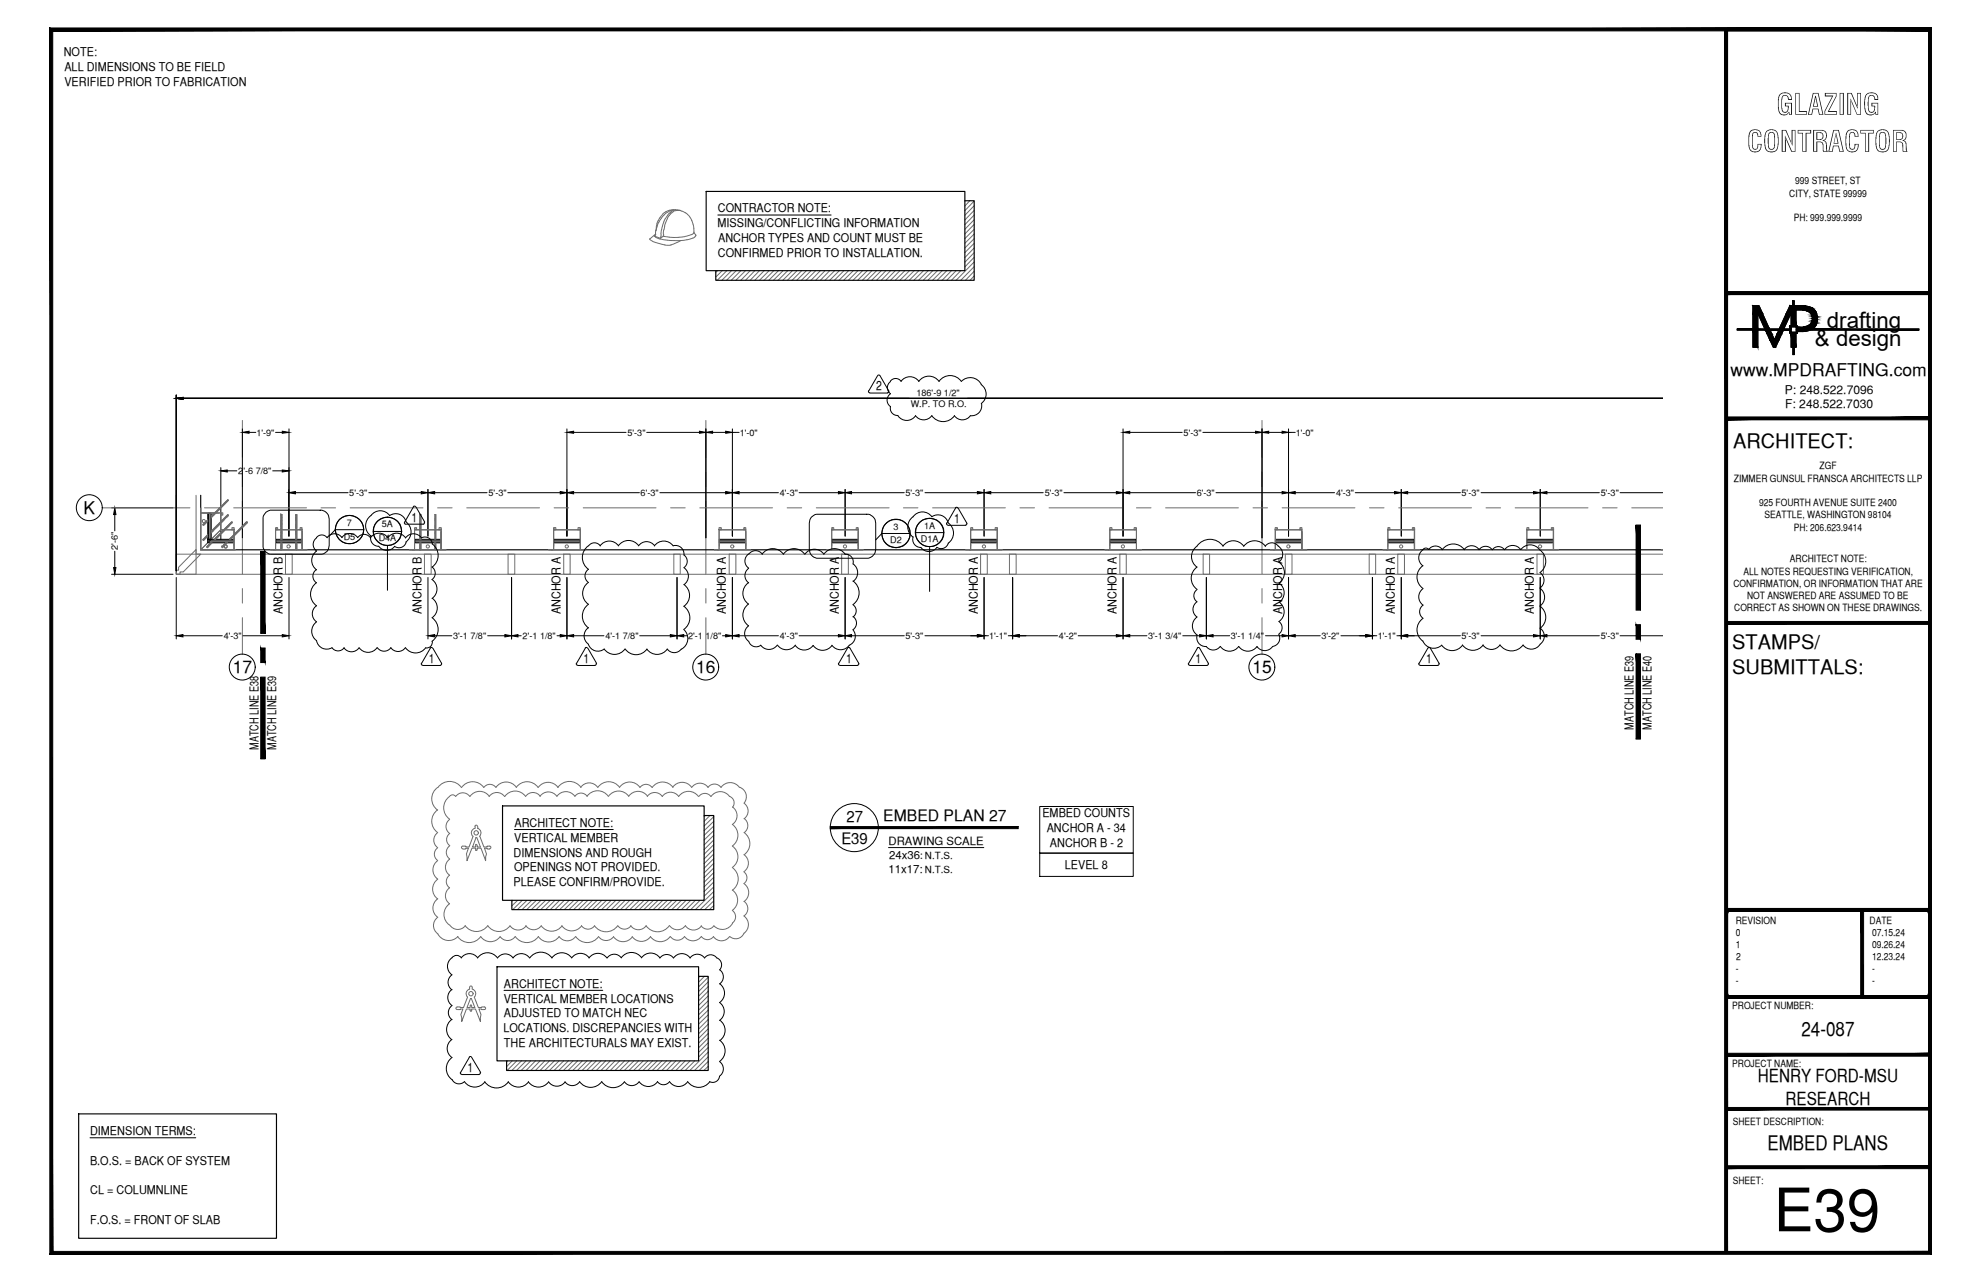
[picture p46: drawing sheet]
<svg xmlns="http://www.w3.org/2000/svg" width="432mm" height="279mm" viewBox="0 0 432 279" stroke-linecap="round" stroke-linejoin="round" font-family="sans-serif">
<defs><g id="words">
<text font-size="13.1" x="386.6" y="268.4">E39</text>
<g font-size="6.3">
<text x="387.2" y="25">GLAZING</text>
<text x="380.8" y="33.1">CONTRACTOR</text>
</g>
<g font-size="4.9">
<text x="398.2" y="71.5">drafting</text>
<text x="395.6" y="75.5">&amp; design</text>
</g>
<g font-size="4.4">
<text x="377.8" y="97.5">ARCHITECT:</text>
<text x="377.6" y="141.5">STAMPS/</text>
<text x="377.6" y="146.9">SUBMITTALS:</text>
<text x="392.7" y="225.8">24-087</text>
<text x="385.3" y="250.7">EMBED PLANS</text>
</g>
<g font-size="3.9">
<text x="383.2" y="235.9">HENRY FORD-MSU</text>
<text x="389.2" y="240.7">RESEARCH</text>
</g>
<g font-size="3.8">
<text x="377.2" y="82">www.MPDRAFTING.com</text>
<text x="18.2" y="112.1">K</text>
<text x="50.7" y="146.7">17</text>
<text x="151.8" y="146.7">16</text>
<text x="273" y="146.7">15</text>
</g>
<g font-size="3.4">
<text x="184.5" y="179.1">27</text>
<text x="192.5" y="178.9">EMBED PLAN 27</text>
<text x="183.4" y="183.9">E39</text>
</g>
<g font-size="2.8">
<text x="190.9" y="85">2</text>
<text x="89.7" y="113.7">1</text>
<text x="208" y="113.9">1</text>
<text x="93.5" y="144.4">1</text>
<text x="127.2" y="144.4">1</text>
<text x="184.4" y="144.4">1</text>
<text x="260.6" y="144.4">1</text>
<text x="310.9" y="144.4">1</text>
<text x="101.9" y="233.6">1</text>
</g>
<g font-size="2.6">
<text x="13.9" y="12.3">NOTE:</text>
<text x="14" y="15.5">ALL DIMENSIONS TO BE FIELD</text>
<text x="14" y="18.7">VERIFIED PRIOR TO FABRICATION</text>
<text x="156.5" y="46.3">CONTRACTOR NOTE:</text>
<text x="156.4" y="49.5">MISSING/CONFLICTING INFORMATION</text>
<text x="156.5" y="52.8">ANCHOR TYPES AND COUNT MUST BE</text>
<text x="156.5" y="56">CONFIRMED PRIOR TO INSTALLATION.</text>
<text x="389.1" y="85.8">P: 248.522.7096</text>
<text x="389.1" y="89">F: 248.522.7030</text>
<text x="61.6" y="133.9" transform="rotate(-90 61.6 133.9)">ANCHOR B</text>
<text x="91.9" y="133.9" transform="rotate(-90 91.9 133.9)">ANCHOR B</text>
<text x="122.2" y="133.9" transform="rotate(-90 122.2 133.9)">ANCHOR A</text>
<text x="158.2" y="133.9" transform="rotate(-90 158.2 133.9)">ANCHOR A</text>
<text x="182.8" y="133.9" transform="rotate(-90 182.8 133.9)">ANCHOR A</text>
<text x="213.1" y="133.9" transform="rotate(-90 213.1 133.9)">ANCHOR A</text>
<text x="243.4" y="133.9" transform="rotate(-90 243.4 133.9)">ANCHOR A</text>
<text x="279.5" y="133.9" transform="rotate(-90 279.5 133.9)">ANCHOR A</text>
<text x="304" y="133.9" transform="rotate(-90 304 133.9)">ANCHOR A</text>
<text x="334.3" y="133.9" transform="rotate(-90 334.3 133.9)">ANCHOR A</text>
<text x="364.6" y="133.9" transform="rotate(-90 364.6 133.9)">ANCHOR A</text>
<text x="356" y="159" transform="rotate(-90 356 159)">MATCH LINE E39</text>
<text x="360" y="159" transform="rotate(-90 360 159)">MATCH LINE E40</text>
<text x="56.3" y="163.4" transform="rotate(-90 56.3 163.4)">MATCH LINE E38</text>
<text x="60.2" y="163.4" transform="rotate(-90 60.2 163.4)">MATCH LINE E39</text>
<text x="227.2" y="178.1">EMBED COUNTS</text>
<text x="112.1" y="183.5">VERTICAL MEMBER</text>
<text x="112.1" y="180.2">ARCHITECT NOTE:</text>
<text x="228.2" y="181.4">ANCHOR A - 34</text>
<text x="228.9" y="184.6">ANCHOR B - 2</text>
<text x="112" y="186.7">DIMENSIONS AND ROUGH</text>
<text x="112.1" y="189.9">OPENINGS NOT PROVIDED.</text>
<text x="232.1" y="189.4">LEVEL 8</text>
<text x="112" y="193.2">PLEASE CONFIRM/PROVIDE.</text>
<text x="109.9" y="215.3">ARCHITECT NOTE:</text>
<text x="109.8" y="218.5">VERTICAL MEMBER LOCATIONS</text>
<text x="109.9" y="221.7">ADJUSTED TO MATCH NEC</text>
<text x="109.7" y="225">LOCATIONS. DISCREPANCIES WITH</text>
<text x="109.9" y="228.2">THE ARCHITECTURALS MAY EXIST.</text>
<text x="19.6" y="247.3">DIMENSION TERMS:</text>
<text x="19.6" y="253.8">B.O.S. = BACK OF SYSTEM</text>
<text x="19.7" y="260.2">CL = COLUMNLINE</text>
<text x="19.6" y="266.7">F.O.S. = FRONT OF SLAB</text>
</g>
<g font-size="2.5">
<text x="193.7" y="184.1">DRAWING SCALE</text>
<text x="193.7" y="190.2">11x17:</text>
<text x="193.8" y="187.1">24x36:</text>
</g>
<g font-size="2.2">
<text x="391.3" y="40.2">999 STREET, ST</text>
<text x="390" y="42.9">CITY, STATE 99999</text>
<text x="391" y="48.2">PH: 999.999.9999</text>
<text x="378" y="105">ZIMMER GUNSUL FRANSCA ARCHITECTS LLP</text>
<text x="396.6" y="102.3">ZGF</text>
<text x="383.4" y="110.3">925 FOURTH AVENUE SUITE 2400</text>
<text x="384.6" y="113">SEATTLE, WASHINGTON 98104</text>
<text x="391" y="115.6">PH: 206.623.9414</text>
<text x="380" y="125.2">ALL NOTES REQUESTING VERIFICATION,</text>
<text x="390.1" y="122.6">ARCHITECT NOTE:</text>
<text x="377.8" y="127.9">CONFIRMATION, OR INFORMATION THAT ARE</text>
<text x="380.8" y="130.6">NOT ANSWERED ARE ASSUMED TO BE</text>
<text x="378" y="133.2">CORRECT AS SHOWN ON THESE DRAWINGS.</text>
<text x="378.3" y="201.3">REVISION</text>
<text x="378.4" y="204">0</text>
<text x="407.5" y="201.3">DATE</text>
<text x="408" y="204">07.15.24</text>
<text x="378.3" y="206.6">1</text>
<text x="378.5" y="209.2">2</text>
<text x="408" y="206.6">09.26.24</text>
<text x="408" y="209.2">12.23.24</text>
<text x="378.4" y="211.9">-</text>
<text x="378.4" y="214.5">-</text>
<text x="408" y="211.9">-</text>
<text x="408" y="214.5">-</text>
<text x="377.6" y="219.9">PROJECT NUMBER:</text>
<text x="377.6" y="232.5">PROJECT NAME:</text>
<text x="377.7" y="245.2">SHEET DESCRIPTION:</text>
<text x="377.7" y="257.9">SHEET:</text>
</g>
<g font-size="2.1">
<text x="201.6" y="187.3">N.T.S.</text>
<text x="201.6" y="190.2">N.T.S.</text>
</g>
<g font-size="2">
<text x="198.5" y="88.7">W.P. TO R.O.</text>
<text x="199.8" y="86.3">186'-9 1/2&quot;</text>
<text x="55.9" y="94.9">1'-9&quot;</text>
<text x="136.8" y="94.9">5'-3&quot;</text>
<text x="161.2" y="94.9">1'-0&quot;</text>
<text x="258" y="94.9">5'-3&quot;</text>
<text x="282.4" y="94.9">1'-0&quot;</text>
<text x="51.9" y="103.3">2'-6 7/8&quot;</text>
<text x="76.1" y="108.1">5'-3&quot;</text>
<text x="106.5" y="108.1">5'-3&quot;</text>
<text x="139.6" y="108.1">6'-3&quot;</text>
<text x="170" y="108.1">4'-3&quot;</text>
<text x="197.4" y="108.1">5'-3&quot;</text>
<text x="227.7" y="108.1">5'-3&quot;</text>
<text x="260.9" y="108.1">6'-3&quot;</text>
<text x="291.2" y="108.1">4'-3&quot;</text>
<text x="318.6" y="108.1">5'-3&quot;</text>
<text x="348.9" y="108.1">5'-3&quot;</text>
<text x="25.7" y="119.9" transform="rotate(-90 25.7 119.9)">2'-6&quot;</text>
<text x="74.9" y="117.6">D5</text>
<text x="75.6" y="114.6">7</text>
<text x="82.5" y="118">D4A</text>
<text x="83.2" y="114.9">5A</text>
<text x="194.1" y="118.4">D2</text>
<text x="194.8" y="115.4">3</text>
<text x="200.7" y="118.2">D1A</text>
<text x="201.4" y="115.2">1A</text>
<text x="48.8" y="139.3">4'-3&quot;</text>
<text x="98.7" y="139.3">3'-1 7/8&quot;</text>
<text x="113.9" y="139.3">2'-1 1/8&quot;</text>
<text x="132" y="139.3">4'-1 7/8&quot;</text>
<text x="150" y="139.3">2'-1 1/8&quot;</text>
<text x="170" y="139.3">4'-3&quot;</text>
<text x="197.4" y="139.3">5'-3&quot;</text>
<text x="215.6" y="139.3">1'-1&quot;</text>
<text x="230.8" y="139.3">4'-2&quot;</text>
<text x="250.3" y="139.3">3'-1 3/4&quot;</text>
<text x="268.3" y="139.3">3'-1 1/4&quot;</text>
<text x="288" y="139.3">3'-2&quot;</text>
<text x="300.3" y="139.3">1'-1&quot;</text>
<text x="318.6" y="139.3">5'-3&quot;</text>
<text x="348.9" y="139.3">5'-3&quot;</text>
</g>
</g></defs>
<!-- layer: GRID LINES -->
<g fill="none" stroke="#6c6c6c" stroke-width=".22">
<path d="M52.8 91.6v8.1M153.9 91.6v8.1M275.1 91.6v8.1M22.4 110.7h19M44.6 110.7h3.2M50.9 110.7h15.9M52.8 102.9v3.1M52.8 109.2v15.9M70 110.7h3.2M76.3 110.7h15.9M95.4 110.7h3.2M101.7 110.7h15.9"/>
<path d="M120.8 110.7h3.2M127.1 110.7h15.9M146.2 110.7h3.2M152.5 110.7h15.9M153.9 102.9v3.1M153.9 109.2v15.9M171.6 110.7h3.2M177.9 110.7h15.9M196.9 110.7h3.2M203.3 110.7h15.8M222.3 110.7h3.2M228.7 110.7h15.8"/>
<path d="M247.7 110.7h3.2M254.1 110.7h15.8M273.1 110.7h3.2M275.1 102.9v3.1M275.1 109.2v15.9M279.5 110.7h15.8M298.5 110.7h3.2M304.9 110.7h15.8M323.9 110.7h3.2M330.3 110.7h15.8M349.3 110.7h3.2M355.7 110.7h6.8"/>
<path d="M52.8 128.3v3.1M52.8 134.6v8M153.9 128.3v3.1M153.9 134.6v8M275.1 128.3v3.1M275.1 134.6v8"/>
</g>
<!-- layer: HEAVY_2 -->
<path d="M153.9 41.7h56.4v17.3h-56.4zM210.3 43.8h2v17.3h-56.3v-2.1M43.8 107.9v11.9h318.7M109.5 175.6h44v20.6h-44zM153.5 177.7h2.1v20.5h-44v-2M108.3 210.7h44v20.5h-44zM152.3 212.8h2.1v20.5h-44v-2.1M17.1 242.8h43.2v27.1h-43.2z" fill="none" stroke="#000" stroke-width=".25"/>
<!-- layer: SURROUNDING CONDITIONS -->
<g fill="none" stroke="#6c6c6c" stroke-width=".22">
<path d="M38.4 107.9v17.3h4.3v-17.3M42.7 119.8v1h1.1l-3.9 3.9h-.7v.5h-.8v-.9h.5v-.7zM43.8 111.8h4.3v3.7h2.9v4.3M44.2 114.4l1.1-1.1v.3l-.9 .9zM44.3 114.2v.2M44.3 117.5v.2M44.3 114.2v.3M44.4 117.4v.3M44.4 114v.4M44.4 117.3v.4M44.5 111.8h.6M44.5 114v.4"/>
<path d="M44.6 117.2v.3M44.6 113.9v.3M44.7 113.8v.4M44.8 117v.3M44.8 113.7v.3M44.9 113.7v.3M45 116.8v.4M45 113.5v.4M45.1 113.5v.3M45.1 116.6v.4M45.1 119.1v.2M45.2 113.3v.4"/>
<path d="M45.2 116.6v.4M45.2 119v.4M45.3 116.5l-1.1 1.1 .2 .2 .9-.9M45.3 118.9v.4M45.4 118.9v.3M45.5 118.7v.4M45.5 118.7v.3M45.7 118.6v.3M45.7 118.5v.3M45.8 118.4v.3M46 115.8l3.7-3.7 .1 .2-3.8 3.8zM46 118.3v.2"/>
<path d="M46.1 112.5v.3M46.1 115.7v.4M46.1 118.3v.2M46.2 112.4v.3M46.2 118.4l-1 1-.2-.2 .9-.9v.3M46.2 115.6v.4M46.3 112.3v.3M46.3 115.5v.4M46.4 112.2v.3M46.4 115.4v.4M46.5 112v.4M46.5 115.4v.3"/>
<path d="M46.5 115.3v.3M46.6 111.9v.4M46.6 115.2v.3M46.7 111.8v.4M46.7 115.1v.3M46.7 117.5h.1M46.8 111.7v.4M46.8 115v.3M46.8 117.4v.1M46.9 111.6v.4M46.9 114.9v.3M46.9 117.3v.2"/>
<path d="M47 111.6v.3M47 114.8v.3M47.1 111.5v.3M47.1 114.7v.4M47.1 117.1v.3M47.2 111.4v.3M47.2 114.6v.4M47.2 117v.3M47.2 111.3v.3M47.3 114.5v.4M47.3 116.9v.4M47.4 111.2v.3"/>
<path d="M47.4 114.4v.4M47.4 116.8v.4M47.4 111.1v.3M47.5 114.3v.4M47.5 116.7v.4M47.6 111v.3M47.6 114.3v.3M47.6 116.6v.4M47.6 110.9v.4M47.7 111.8h-3.9v8M47.7 110.8v.4M47.7 114.1v.4"/>
<path d="M47.7 116.5v.4M47.8 110.7v.4M47.8 114v.3M47.8 116.4v.3M47.9 110.6v.4M47.9 113.9v.3M47.9 116.3v.3M47.9 110.6v.3M48 113.8v.3M48 116.2v.3M48.1 110.4v.4M48.1 113.7v.3"/>
<path d="M48.1 116.1v.4M48.1 115.4v-3.6v.5h.5v-.5h-4.8v-1.1v9.1M48.1 115.4h3h-.6v-.4h.6v4.8h.2h-7.5M48.1 115.4l-4.3 4.4M48.1 110.4v.3M48.2 113.6v.3M48.2 116v.3M48.3 110.3v.3M48.3 113.5v.4M48.3 116v.3M48.3 112h.1M48.3 119.2h.1"/>
<path d="M48.3 110.2v.4M48.4 113.4v.4M48.4 115.8v.4M48.5 110.1v.3M48.5 113.3v.4M48.5 115.8v.3M48.5 119.1v.2M48.5 110v.4M48.5 119v.3M48.6 113.2v.4M48.6 115.6v.4M48.6 109.9v.3"/>
<path d="M48.6 113.2v.3M48.6 118.9v.3M48.7 109.9v.3M48.7 118.8v.3M48.8 109.7v.3M48.8 113.1v.3M48.8 115.4v.4M48.8 118.7v.4M48.8 113v.3M48.8 118.6v.4M48.9 112.9v.3M48.9 115.3v.3"/>
<path d="M49 109.5v.4M49 112.8v.4M49 115.3v.3M49 118.5v.4M49 118.4v.4M49.1 112.7v.3M49.1 115.1v.3M49.1 109.3v.4M49.1 112.6v.4M49.1 118.3v.4M49.2 109.3v.4M49.3 112.5v.3"/>
<path d="M49.3 114.9v.4M49.3 109.2v.3M49.3 114.9v.3M49.3 118.3v.2M49.4 109.2v.3M49.4 118.3v.1M49.5 112.3v.4M49.5 114.7v.4M49.5 118.3h.1M49.5 118.3l-1 1.1-.2-.2 .9-.9v.3M49.5 109v.3M49.5 112.3v.3"/>
<path d="M49.6 109v.3M49.7 112.1v.4M49.7 114.6v.3M49.7 109v.2M49.7 112.2v.3M49.7 114.5v.4M49.8 109v.1M49.8 109l-.1-.1-3.7 3.6M49.8 109l-3.8 3.8M49.8 114.4v.3M49.9 114.3v.4M50 114.2v.4"/>
<path d="M50 114.2v.3M50 117.4v.1M50.1 117.3v.2M50.2 114v.4M50.2 114v.3M50.2 117.2v.3M50.4 113.9v.3M50.4 113.8v.3M50.4 117.1v.3M50.5 117v.3M50.5 113.9v.1M50.6 113.9h.1"/>
<path d="M50.6 116.9v.3M50.6 113.9l-3.6 3.6v-.3M50.6 113.9l-.1-.2-3.8 3.8M50.7 116.8v.4M50.8 115.2h.1M50.8 116.7v.3M50.9 116.6v.4M51 115.8v4h-7.2M51 116.5v.3M51 118.4v.6M51.1 116.5v.3M51.1 116.3v.4"/>
<path d="M51.2 116.3v.3M51.3 116.1v.4M51.4 116.1v.4M51.5 116v.3M51.6 116v.3M51.7 115.8v.3M51.8 115.8v.3M51.9 115.6v.4M51.9 115.6v.3M52.1 115.4v.4M52.1 115.4v.3M52.2 115.3v.3"/>
<path d="M52.3 115.2v.4M52.4 115.1v.3M52.5 115v.4M52.6 114.9v.4M52.6 114.9v.3M52.8 114.7v.4M52.8 114.7v.3M53 114.6v.3M53 114.5v.3M53.1 114.4v.3M53.2 114.3v.3M53.3 114.2v.4"/>
<path d="M53.3 114.1v.4M53.5 114v.4M53.5 113.9v.4M53.7 113.8v.4M53.7 113.8v.3M53.8 113.9v.1M53.9 113.9h.1M53.9 113.9l-3.6 3.6v-.3M53.9 113.9l-.2-.2-3.7 3.8M59.6 119.8h.5v-4.8h.4v.4h-.4h5.7h-.4v-.4h.4v4.8h1.1h-7.9h1.1M60.1 118.4v.6M60.3 115.2h.1"/>
<path d="M61.2 112.1h.1M61.2 118.3v1.5l.3-.2M61.2 112.1h.3M61.2 112.1v5.4M61.3 112.1l-.1 .1M61.3 118.3l-.1 .1M61.4 119.8h.1M61.4 118.3l-.2 .3M61.5 118.3v1.5h-.3l.3-.2M61.5 112.1l-.3 .3M61.5 112.4l-.3 .2M61.5 112.6l-.3 .3"/>
<path d="M61.5 112.9l-.3 .3M61.5 113.2l-.3 .2M61.5 113.4l-.3 .3M61.5 113.7l-.3 .2M61.5 113.9l-.3 .3M61.5 114.2l-.3 .2M61.5 114.4l-.3 .3M61.5 114.7l-.3 .2M61.5 115l-.3 .2M61.5 115.3l-.3 .1M61.5 115.5l-.3 .2M61.5 115.8l-.3 .2"/>
<path d="M61.5 116l-.3 .2M61.5 116.3l-.3 .2M61.5 116.5l-.3 .2M61.5 116.8l-.3 .2M61.5 117l-.3 .2M61.5 117.3l-.3 .2M61.5 112.1l-.1 5.4M61.5 118.6l-.3 .2M61.5 118.8l-.3 .3M61.5 119.1l-.3 .2M61.5 119.3l-.3 .3M61.5 112.3l-.3 .2"/>
<path d="M61.5 112.5l-.3 .2M61.5 112.8l-.3 .2M61.5 113l-.3 .3M61.5 113.3l-.3 .2M61.5 113.5l-.3 .3M61.5 113.8l-.3 .2M61.5 114l-.3 .3M61.5 114.3l-.3 .3M61.5 114.6l-.3 .2M61.5 114.8l-.3 .3M61.5 115.1l-.3 .2M61.5 115.3l-.3 .3"/>
<path d="M61.5 115.6l-.3 .2M61.5 115.8l-.3 .3M61.5 116.1l-.3 .2M61.5 116.3l-.3 .3M61.5 116.6l-.3 .2M61.5 116.8l-.3 .3M61.5 117.1l-.3 .2M61.5 117.3l-.2 .2M61.5 118.4l-.3 .2M61.5 118.6l-.3 .3M61.5 118.9l-.3 .2M61.5 119.1l-.3 .3"/>
<path d="M61.5 119.4l-.3 .2M64.5 118.3v1.5h.2v-1.5l-.2 .3M64.5 112.1v.1M64.6 112.1l-.1 .2M64.6 118.3l-.1 .1M64.7 117.3l-.2 .2v-5.4h.2v5.4M64.7 115.8l-.2 .2M64.7 112.5l-.2 .3M64.7 113.3l-.2 .2M64.7 115.1l-.2 .2M64.7 112.2l-.2 .3M64.7 112.5l-.2 .2"/>
<path d="M64.7 112.7l-.2 .3M64.7 113l-.2 .2M64.7 113.2l-.2 .3M64.7 113.5l-.2 .2M64.7 113.7l-.2 .3M64.7 114l-.2 .3M64.7 114.2l-.2 .3M64.7 114.5l-.2 .2M64.7 114.7l-.2 .3M64.7 115l-.2 .3M64.7 115.3l-.2 .2M64.7 115.5l-.2 .3"/>
<path d="M64.7 116l-.2 .3M64.7 116.3l-.2 .2M64.7 116.5l-.2 .3M64.7 116.8l-.2 .2M64.7 117l-.2 .3M64.7 118.6l-.2 .2M64.7 118.8l-.2 .3M64.7 119.1l-.2 .2M64.7 119.3l-.2 .3M64.7 119.6l-.2 .2M64.7 112.8l-.2 .2M64.7 113l-.2 .3"/>
<path d="M64.7 113.5l-.2 .3M64.7 113.8l-.2 .2M64.7 114.3l-.2 .3M64.7 114.6l-.2 .2M64.7 114.8l-.2 .3M64.7 115.4l-.2 .2M64.7 115.6l-.2 .2M64.7 115.9l-.2 .2M64.7 116.1l-.2 .2M64.7 116.4l-.2 .2M64.7 116.6l-.2 .2M64.7 116.9l-.2 .2"/>
<path d="M64.7 117.2l-.2 .1M64.7 117.4l-.1 .1M64.7 118.4l-.2 .3M64.7 118.7l-.2 .2M64.7 118.9l-.2 .3M64.7 119.2l-.2 .2M64.7 119.4l-.2 .3M64.7 119.7l-.1 .1M65.7 115.2h.1M65.8 115.8v4h-5.7v-4.3h5.7v4.3M65.8 118.4v.6M89.9 119.8h.5v-4.8h.4v.4h-.4h5.8h-.5v-.4h.5v4.8h1h-7.9h1.1"/>
<path d="M90.4 118.4v.6M90.6 115.2h.1M91.5 112.1h.1M91.5 118.6l.3-.3v1.5h-.3M91.5 112.1v5.4M91.5 118.3v1.5M91.5 112.1h.3M91.6 112.1l-.1 .1M91.6 118.3l-.1 .1M91.7 119.8h.1M91.8 117.5h.1M91.8 112.1l-.3 .3"/>
<path d="M91.8 112.4l-.3 .2M91.8 112.6l-.3 .3M91.8 112.9l-.3 .3M91.8 113.2l-.3 .2M91.8 113.4l-.3 .3M91.8 113.7l-.3 .2M91.8 113.9l-.3 .3M91.8 114.2l-.3 .2M91.8 114.4l-.3 .3M91.8 114.7l-.3 .2M91.8 115l-.3 .2M91.8 115.3l-.3 .1"/>
<path d="M91.8 115.5l-.3 .2M91.8 115.8l-.3 .2M91.8 116l-.3 .2M91.8 116.3l-.3 .2M91.8 116.5l-.3 .2M91.8 116.8l-.3 .2M91.8 117l-.3 .2M91.8 117.3l-.3 .2M91.8 118.6l-.3 .2M91.8 118.8l-.3 .3M91.8 119.1l-.3 .3M91.8 119.3l-.3 .3"/>
<path d="M91.8 119.6l-.3 .2M91.8 112.3l-.3 .2M91.8 112.5l-.3 .2M91.8 112.8l-.3 .2M91.8 113l-.3 .3M91.8 113.3l-.3 .2M91.8 113.5l-.3 .3M91.8 113.8l-.3 .2M91.8 114l-.3 .3M91.8 114.3l-.3 .3M91.8 114.6l-.3 .2M91.8 114.8l-.3 .3"/>
<path d="M91.8 115.1l-.3 .2M91.8 115.3l-.3 .3M91.8 115.6l-.3 .2M91.8 115.8l-.3 .3M91.8 116.1l-.3 .2M91.8 116.3l-.3 .3M91.8 116.6l-.3 .2M91.8 116.8l-.3 .3M91.8 117.1l-.3 .2M91.8 117.3l-.2 .2M91.8 118.4l-.3 .2M91.8 118.6l-.3 .3"/>
<path d="M91.8 118.9l-.3 .2M91.8 119.4l-.3 .2M91.8 119.6l-.2 .2M91.8 112.1v5.4M94.8 118.3h.1M94.8 118.3v1.5h.2v-1.5l-.2 .3M94.9 118.3l-.1 .1M94.9 112.1l-.1 .2M95 115.9l-.2 .2M95 115.4l-.2 .2M95 115.6l-.2 .2M95 116.1l-.2 .2"/>
<path d="M95 116.4l-.2 .2M95 117.3l-.2 .2v-5.4h.2v5.4M95 112.2l-.2 .3M95 112.5l-.2 .2M95 112.7l-.2 .3M95 113l-.2 .3M95 113.2l-.2 .3M95 113.5l-.2 .2M95 113.7l-.2 .3M95 114l-.2 .3M95 114.2l-.2 .4M95 114.5l-.2 .2"/>
<path d="M95 114.7l-.2 .3M95 115l-.2 .3M95 115.3l-.2 .2M95 115.5l-.2 .3M95 115.8l-.2 .2M95 116l-.2 .3M95 116.3l-.2 .2M95 116.5l-.2 .3M95 116.8l-.2 .2M95 117l-.2 .3M95 118.6l-.2 .2M95 118.8l-.2 .3"/>
<path d="M95 119.1l-.2 .2M95 119.3l-.2 .3M95 119.6l-.2 .2M95 112.3l-.2 .2M95 112.5l-.2 .3M95 113.3l-.2 .2M95 113.5l-.2 .3M95 113.8l-.2 .2M95 114.6l-.2 .2M95 114.8l-.2 .3M95 115.1l-.2 .2M95 116.6l-.2 .2"/>
<path d="M95 116.9l-.2 .2M95 117.2l-.2 .1M95 117.4l-.1 .1M95 118.4l-.2 .3M95 118.7l-.2 .2M95 118.9l-.2 .3M95 119.2l-.2 .2M95 119.4l-.2 .3M95 119.7l-.1 .1M95.9 115.2h.1M96.1 115.8v4h-5.7v-4.3h5.7v4.3M96.1 118.4v.6"/>
<path d="M120.2 119.8h.4v-4.8h.6v.4h-.6h5.9h-.5v-.4h.5v4.8h1.1h-8h1M120.7 118.4v.6M120.9 115.2h.1M126.2 115.2h.1M126.5 115.8v4h-5.8v-4.3h5.8v4.3M126.5 118.4v.6M156.3 119.8h.4v-4.8h.5v.4h-.5h5.9h-.5v-.4h.5v4.8h1h-7.9h1M156.8 118.4v.6M157 115.2h.1M162.3 115.2h.1M162.6 115.8v4h-5.8v-4.3h5.8v4.3M162.6 118.4v.6"/>
<path d="M180.8 119.8h.5v-4.8h.4v.4h-.4h5.8h-.5v-.4h.5v4.8h1.1h-8h1.1M181.3 118.4v.6M181.5 115.2h.1M186.9 115.2h.1M187.1 115.8v4h-5.8v-4.3h5.8v4.3M187.1 118.4v.6M211.1 119.8h.5v-4.8h.4v.4h-.4h5.8h-.5v-.4h.5v4.8h1h-7.9h1.1M211.6 118.4v.6M211.8 115.2h.1M217.2 115.2h.1M217.4 115.8v4h-5.8v-4.3h5.8v4.3M217.4 118.4v.6"/>
<path d="M241.4 119.8h.5v-4.8h.5v.4h-.5h5.8h-.5v-.4h.5v4.8h1.1h-7.9h1M241.9 118.4v.6M242.1 115.2h.1M247.5 115.2h.1M247.7 115.8v4h-5.8v-4.3h5.8v4.3M247.7 118.4v.6M277.5 119.8h.4v-4.8h.5v.4h-.5h5.9h-.5v-.4h.5v4.8h1.1h-8h1M278 118.4v.6M278.2 115.2h.1M283.5 115.2h.1M283.8 115.8v4h-5.8v-4.3h5.8v4.3M283.8 118.4v.6"/>
<path d="M302.1 119.8h.4v-4.8h.5v.4h-.5h5.9h-.6v-.4h.6v4.8h1h-8h1.1M302.5 118.4v.6M302.7 115.2h.1M308.1 115.2h.1M308.3 115.8v4h-5.8v-4.3h5.8v4.3M308.3 118.4v.6M332.4 119.8h.4v-4.8h.4v.4h-.4h5.8h-.5v-.4h.5v4.8h1.1h-8h1.1M332.8 118.4v.6M333.1 115.2h.1M338.4 115.2h.1M338.6 115.8v4h-5.8v-4.3h5.8v4.3M338.6 118.4v.6"/>
<path d="M362.5 119.8h-.4h.4M62.2 120.8h1.5v4.4h-1.5zM92.5 120.8h1.5v4.4h-1.5zM110.7 120.8h1.5v4.4h-1.5zM122.9 120.8h1.4v4.4h-1.4zM146.9 120.8h1.4v4.4h-1.4zM158.9 120.8h1.5v4.4h-1.5zM183.5 120.8h1.4v4.4h-1.4zM213.7 120.8h1.5v4.4h-1.5zM220 120.8h1.5v4.4h-1.5zM244.1 120.8h1.4v4.4h-1.4zM262.3 120.8h1.4v4.4h-1.4z"/>
<path d="M280.2 120.8h1.4v4.4h-1.4zM298.4 120.8h1.4v4.4h-1.4zM304.7 120.8h1.4v4.4h-1.4zM335 120.8h1.4v4.4h-1.4zM362.5 120.8h-324.1v4.4h324.1M95.4 176.5a3 3 0 0 0 0 4.9 2.03 2.03 0 0 0 0 3.3M95.4 171.6a3 3 0 0 0 0 5M98 178.6a1.87 1.87 0 0 0 0 3.1M99.3 173.6l-.7-.4a3 3 0 0 0-.6 5.3M99.3 173.6a1.87 1.87 0 0 1 3.1 0M102.4 173.6a2.57 2.57 0 0 1 4.3 0M106.6 173.6a2.06 2.06 0 0 1 3.4 0"/>
<path d="M108.1 171.6a1.62 1.62 0 0 0-2.7 0 2.95 2.95 0 0 0-4.8 0 3.2 3.2 0 0 0-5.2 0M108.1 171.6a2.68 2.68 0 0 1 4.4 0 2.89 2.89 0 0 1 4.8 0M110 173.6a2.76 2.76 0 0 1 4.6 0M114.6 173.5a1.94 1.94 0 0 1 3.2 0M117.3 171.6a2.64 2.64 0 0 1 4.3 0M121.6 171.6a3.1 3.1 0 0 1 5 0M125.3 173.5a2.38 2.38 0 0 0-3.9 0 2.27 2.27 0 0 0-3.7 .1M125.3 173.5a1.62 1.62 0 0 1 2.7 0M128 173.5a2.83 2.83 0 0 1 4.6 0M139.5 171.6a2.7 2.7 0 0 0-4.5 0 2.9 2.9 0 0 0-4.7 0 2.28 2.28 0 0 0-3.7 0M139.5 171.6a1.62 1.62 0 0 1 2.6 0M141.1 173.6a2 2 0 0 1 3.3 0"/>
<path d="M141.2 173.5a2.51 2.51 0 0 0-4.2 0 2.7 2.7 0 0 0-4.4 .1M142.2 171.6a2.76 2.76 0 0 1 4.5 0M146.6 171.6a2.51 2.51 0 0 1 4.1 0M150.8 171.6a2.19 2.19 0 0 1 3.6 0M152.2 173.6a2.64 2.64 0 0 0-4.3 0 2.18 2.18 0 0 0-3.5 0M152.3 173.6a1.62 1.62 0 0 1 2.7 0M155 173.6a2.46 2.46 0 0 1 4 0 1.49 1.49 0 0 1 .7 2.3M159.6 179.7a2.89 2.89 0 0 1 0 4.7M159.7 175.9a2.32 2.32 0 0 1 0 3.8M161.2 171.6a2.44 2.44 0 0 0-4 0 1.76 1.76 0 0 0-2.9 0M161.2 171.6a2.19 2.19 0 0 1 1 3.4M162.2 175.1a2.06 2.06 0 0 1 0 3.3"/>
<path d="M162.2 178.4a1.87 1.87 0 0 1 0 3.1M95.4 184.8a1.68 1.68 0 0 0 0 2.7M95.4 187.6a2.44 2.44 0 0 0 0 4 2.68 2.68 0 0 0 0 4.3M95.4 195.9a2.44 2.44 0 0 0 0 4M95.4 199.9a2.19 2.19 0 0 0 0 3.6M98 187.3a2.13 2.13 0 0 0 0 3.5 1.67 1.67 0 0 0 0 2.7 2.12 2.12 0 0 0 0 3.5 2.82 2.82 0 0 0 0 4.6M98 184.3a1.75 1.75 0 0 0 0 2.9M98 181.6a1.62 1.62 0 0 0 0 2.7M159.6 189.1a2.98 2.98 0 0 1 0 4.9 2.72 2.72 0 0 1 0 4.4 1.68 1.68 0 0 1 0 2.8M159.6 184.4a2.83 2.83 0 0 1 0 4.6M162.2 190a1.59 1.59 0 0 1 0 2.6 2.38 2.38 0 0 1 0 3.9M162.2 196.4a1.92 1.92 0 0 1-.1 3.2 2.32 2.32 0 0 1 0 3.8"/>
<path d="M162.2 181.4a2.93 2.93 0 0 1 0 4.9 2.25 2.25 0 0 1 0 3.7M95.4 203.5a2.7 2.7 0 0 0 4.4 .6M98 201.6a2.06 2.06 0 0 0 3.4 .2M99.7 204.1a3.1 3.1 0 0 0 5.1 0 2.56 2.56 0 0 0 4.2 0 2.01 2.01 0 0 0 3.3 0 3.1 3.1 0 0 0 5.1 0M101.4 201.7a3 3 0 0 0 4.9 0 2.94 2.94 0 0 0 4.9 .1M111.2 201.8a2.13 2.13 0 0 0 3.5 0M114.6 201.7a2.06 2.06 0 0 0 3.4 0M118 201.8a2.76 2.76 0 0 0 4.5 0M122.5 201.8a2.64 2.64 0 0 0 4.3 0M125.5 204.1a2.2 2.2 0 0 1-3.6 0 2.76 2.76 0 0 1-4.6 0M126.7 201.8a1.75 1.75 0 0 0 2.9 0M129.6 201.8a3.1 3.1 0 0 0 5 0"/>
<path d="M133.7 204.2a2.51 2.51 0 0 0 4.1 0M133.8 204.1a2.03 2.03 0 0 1-3.3 0 3 3 0 0 1-5 0M134.7 201.8a1.75 1.75 0 0 0 2.8 0M137.5 201.7a2.06 2.06 0 0 0 3.4 0M140.8 201.8a3.1 3.1 0 0 0 5.1 0M145.9 201.7a2.13 2.13 0 0 0 3.5 0M146.1 204.1a2.61 2.61 0 0 1-4.3 0 2.44 2.44 0 0 1-4 0M146.1 204.1a1.87 1.87 0 0 0 3.1 0M149.2 204.1a2.25 2.25 0 0 0 3.7 0 1.61 1.61 0 0 0 2.6 0M149.4 201.8a2.13 2.13 0 0 0 3.5 0M152.8 201.8a1.68 1.68 0 0 0 2.8 0M155.5 204.1a2.13 2.13 0 0 0 3.5 0"/>
<path d="M159.7 201.2a2.51 2.51 0 0 1-4.1 .6M162.2 203.4a1.94 1.94 0 0 1-3.1 .7"/>
<circle cx="44.4" cy="113.6" r=".35"/>
<circle cx="49.2" cy="119.1" r=".35"/>
<circle cx="62.9" cy="119.1" r=".35"/>
<circle cx="93.2" cy="119.1" r=".35"/>
<circle cx="123.5" cy="119.1" r=".35"/>
<circle cx="159.6" cy="119.1" r=".35"/>
<circle cx="184.2" cy="119.1" r=".35"/>
<circle cx="214.5" cy="119.1" r=".35"/>
<circle cx="244.8" cy="119.1" r=".35"/>
<circle cx="280.8" cy="119.1" r=".35"/>
<circle cx="305.4" cy="119.1" r=".35"/>
<circle cx="335.7" cy="119.1" r=".35"/>
</g>
<!-- layer: DIM -->
<g fill="none" stroke="#000" stroke-width=".22">
<path d="M38.4 86.1v38.3M39.9 86.8h322.6M52.8 93.5v23.7M54.3 94.2h1.5M60.1 94.2h1.4M63 93.5v23.3M123.6 93.5v23.3M125 94.2h11.5M141 94.2h11.5M153.9 93.5v23.7M155.3 94.2h2.9M159.6 93.5v23.3"/>
<path d="M159.6 94.2h1.5M244.8 93.5v23.3M246.3 94.2h11.4M262.2 94.2h11.5M275.1 93.5v23.7M276.5 94.2h3M280.9 93.5v23.3M280.9 94.2h1.4M24.3 110.7h13.4M25 112.1v3.6M48.1 101.9v15.7M49.5 102.6h2.1"/>
<path d="M59.4 102.6h2.1M62.9 106.7v10.1M64.4 107.4h11.5M80.4 107.4h11.4M93.3 106.7v10.1M94.7 107.4h11.5M110.7 107.4h11.4M125 107.4h14.4M143.8 107.4h14.4M161.1 107.4h8.6M174.2 107.4h8.6M184.2 106.7v10.1"/>
<path d="M185.6 107.4h11.5M201.6 107.4h11.4M214.5 106.7v10.1M216 107.4h11.4M231.9 107.4h11.4M246.3 107.4h14.3M265 107.4h14.5M282.3 107.4h8.6M295.4 107.4h8.6M305.4 106.7v10.1M306.8 107.4h11.5M322.8 107.4h11.5"/>
<path d="M335.7 106.7v10.1M337.2 107.4h11.4M353.1 107.4h9.4M24.3 125.2h13.4M25 120.1v3.6M38.4 125.9v13.4M39.9 138.6h8.6M53 138.6h8.5M63 125.9v13.4M93.3 125.9v13.4M94.7 138.6h3.8M106.3 138.6h3.7"/>
<path d="M111.5 125.9v13.4M112.9 138.6h.7M121.4 138.6h.7M123.6 125.9v13.4M125 138.6h6.6M139.4 138.6h6.7M147.6 125.9v13.4M149 138.6h.7M157.5 138.6h.7M159.6 125.9v13.4M161.1 138.6h8.6M174.2 138.6h8.6"/>
<path d="M184.2 125.9v13.4M185.6 138.6h11.5M201.6 138.6h11.4M214.5 138.6h1M214.5 125.9v13.4M219.8 138.6h.9M220.7 125.9v13.4M222.2 138.6h8.3M235 138.6h8.3M244.8 125.9v13.4M246.3 138.6h3.7M257.8 138.6h3.7"/>
<path d="M263 125.9v13.4M264.4 138.6h3.6M275.8 138.6h3.7M280.9 125.9v13.4M282.3 138.6h5.5M292.3 138.6h5.4M299.1 138.6h1M299.1 125.9v13.4M304.5 138.6h.9M305.4 125.9v13.4M306.8 138.6h11.5M322.8 138.6h11.5"/>
<path d="M335.7 125.9v13.4M337.2 138.6h11.4M353.1 138.6h9.4"/>
</g>
<g fill="#000" stroke="#000" stroke-width=".22">
<path d="M38.4 86.8l1.5-.2v.5zM52.8 94.2l1.5-.2v.4zM61.5 94l1.5 .2-1.5 .2zM123.6 94.2l1.4-.2v.4zM152.5 94l1.4 .2-1.4 .2zM153.9 94.2l1.4-.2v.4zM158.2 94l1.4 .2-1.4 .2zM244.8 94.2l1.5-.2v.4zM273.7 94l1.4 .2-1.4 .2zM275.1 94.2l1.4-.2v.4zM279.5 94l1.4 .2-1.4 .2zM25 110.7l.3 1.4h-.5z"/>
<path d="M48.1 102.6l1.4-.2v.5zM61.5 102.4l1.5 .2-1.5 .3zM62.9 107.4l1.5-.3v.5zM91.8 107.1l1.5 .3-1.5 .2zM93.3 107.4l1.4-.3v.5zM122.1 107.1l1.5 .3-1.5 .2zM123.6 107.4l1.4-.3v.5zM158.2 107.1l1.4 .3-1.4 .2zM159.6 107.4l1.5-.3v.5zM182.8 107.1l1.4 .3-1.4 .2zM184.2 107.4l1.4-.3v.5zM213 107.1l1.5 .3-1.5 .2z"/>
<path d="M214.5 107.4l1.5-.3v.5zM243.3 107.1l1.5 .3-1.5 .2zM244.8 107.4l1.5-.3v.5zM279.5 107.1l1.4 .3-1.4 .2zM280.9 107.4l1.4-.3v.5zM304 107.1l1.4 .3-1.4 .2zM305.4 107.4l1.4-.3v.5zM334.3 107.1l1.4 .3-1.4 .2zM335.7 107.4l1.5-.3v.5zM24.8 123.7h.5l-.3 1.5zM38.4 138.6l1.5-.3v.5zM61.5 138.3l1.5 .3-1.5 .2z"/>
<path d="M93.3 138.6l1.4-.3v.5zM110 138.3l1.5 .3-1.5 .2zM111.5 138.6l1.4-.3v.5zM122.1 138.3l1.5 .3-1.5 .2zM123.6 138.6l1.4-.3v.5zM146.1 138.3l1.5 .3-1.5 .2zM147.6 138.6l1.4-.3v.5zM158.2 138.3l1.4 .3-1.4 .2zM159.6 138.6l1.5-.3v.5zM182.8 138.3l1.4 .3-1.4 .2zM184.2 138.6l1.4-.3v.5zM213 138.3l1.5 .3-1.5 .2z"/>
<path d="M220.7 138.6l1.5-.3v.5zM243.3 138.3l1.5 .3-1.5 .2zM244.8 138.6l1.5-.3v.5zM261.5 138.3l1.5 .3-1.5 .2zM263 138.6l1.4-.3v.5zM279.5 138.3l1.4 .3-1.4 .2zM280.9 138.6l1.4-.3v.5zM297.7 138.3l1.4 .3-1.4 .2zM305.4 138.6l1.4-.3v.5zM334.3 138.3l1.4 .3-1.4 .2zM335.7 138.6l1.5-.3v.5z"/>
</g>
<!-- layer: GRID LINES -->
<g fill="none" stroke="#000" stroke-width=".22">
<circle cx="19.5" cy="110.6" r="2.83"/>
<circle cx="52.8" cy="145.4" r="2.83"/>
<circle cx="153.8" cy="145.4" r="2.83"/>
<circle cx="275.1" cy="145.4" r="2.83"/>
</g>
<!-- layer: SYMBOLS -->
<path d="M181 180.1v.5l40.9-.5zM181 180.6l40.9-.5v.5z" fill="#000" stroke="#000" stroke-width=".22"/>
<g fill="none" stroke="#000" stroke-width=".22">
<path d="M58 111.6l.9-.4h10.9a1.93 1.93 0 0 1 2 1.9v5.8a1.84 1.84 0 0 1-2 1.9h-10.6a1.84 1.84 0 0 1-1.9-1.9v-6.1zM79.3 115.4h-6.2l-1.3 1.4M81.4 115.8h6.2M84.5 118.9v9.8M176.8 112.7l.3-.2a1.41 1.41 0 0 1 1.3-.4h10.5a1.93 1.93 0 0 1 2 1.9v5.8a2.06 2.06 0 0 1-2 1.9h-10.5a1.93 1.93 0 0 1-2-1.9v-5.8l.1-.7zM198.4 116.3h-6.2l-1.3 1.4M199.6 116.1h6.1M202.6 119.1v9.8"/>
<circle cx="76.2" cy="115.4" r="3.1"/>
<circle cx="84.4" cy="115.8" r="3.1"/>
<circle cx="84.5" cy="115.8" r="3.1"/>
<circle cx="195.3" cy="116.3" r="3.1"/>
<circle cx="195.3" cy="116.2" r="3.1"/>
<circle cx="202.6" cy="116" r="3.1"/>
<circle cx="202.7" cy="116.1" r="3.1"/>
<circle cx="186.2" cy="180.4" r="5.2"/>
</g>
<!-- layer: MEDIUM_2 -->
<path d="M56.8 165.4h1M356.6 161h1M193.7 184.7h20.7" fill="none" stroke="#000" stroke-width=".22"/>
<!-- layer: NOTES -->
<path d="M156.5 46.9h24.7M226.6 175.8h20.4v10.1h-20.4zM112.1 180.8h21.6M226.6 185.9h20.4v5.1h-20.4zM109.9 215.8h21.5M19.6 248h23.1" fill="none" stroke="#000" stroke-width=".22"/>
<!-- layer: LIGHT_1 -->
<g fill="none" stroke="#6c6c6c" stroke-width=".22">
<path d="M141.7 52v.2M141.7 52.2l.5 .4M142.2 52.6l2.7 .8M142.6 51.4l.3 .3M142.6 51.2l.1 .2M142.9 50.3v.8M142.9 51.7l1 .4M142.9 51l-1.2 1M143.1 49.6l-.1 .7M143.3 49.1l-.3 1.2M144.1 51l-.1 .9M144.2 50l-.1 1"/>
<path d="M144.4 46.8l-1 1.5-.4 1.3M144.5 51.4l1.3 .3M144.7 51.1v.3l-.7 .5-1.3-.4 .2-.4M144.7 50.1l-.1 1M144.8 46.8l-.8 1-.7 1.3M144.9 49.3l-.2 .8M144.9 53.4h1.4M145 47.6l-.8 2.4M145.1 46.2l-.7 .5M145.5 46.2l-.7 .6M145.5 46.9l-.4 .8M145.5 47.5l-.7 1.9"/>
<path d="M145.8 47l-.3 .5M145.8 51.7h2.2M145.9 46.5l-.4 .4M146.1 45.9l-.6 .4M146.2 46.6l-.3 .4M146.4 46.4l-.2 .2M146.5 46l-.6 .5M146.7 45.7l-.6 .2M146.7 45.7h1.1M146.7 45.7l-1.6 .5M146.8 46.1l-.4 .3M146.9 45.8l-.4 .2"/>
<path d="M147.2 45.9l-.4 .2M147.3 45.7l-.4 .1M147.6 45.9h.8M147.6 45.9h-.4M147.8 45.8l.8 .2M148.4 52.5l-2.2 .9M148.6 46l.8 .4M149.4 46.4l1 1M150.4 47.4l.4 .7M150.8 51.1l-1.5 .5-1.3 .1M150.8 48l.4 1.3 .1 1.3M151 51.9a13.4 13.4 0 0 1-7.1 .2"/>
<path d="M151.1 50.9l-.3 .2M151.3 50.6v.1M151.3 50.7l.3 .4M151.3 50.7l-.2 .2M151.6 51.2h.1M151.6 51.2v.1M151.7 51.3l-.6 .6M156.4 59l-.4 .4M157.4 59l-1.4 1.4M158.4 59l-2.1 2.1M159.4 59l-2 2.1M160.5 59l-2.1 2.1"/>
<path d="M161.5 59l-2.1 2.1M162.5 59l-2.1 2.1M163.5 59l-2 2.1M164.5 59l-2 2.1M165.5 59l-2 2.1M166.6 59l-2.1 2.1M167.6 59l-2.1 2.1M168.7 59l-2.1 2.1M169.7 59l-2.1 2.1M170.7 59l-2.1 2.1M171.7 59l-2.1 2.1M172.7 59l-2.1 2.1"/>
<path d="M173.7 59l-2.1 2.1M174.8 59l-2.1 2.1M175.8 59l-2.1 2.1M176.8 59l-2.1 2.1M177.8 59l-2.1 2.1M178.8 59l-2 2.1M179.8 59l-2 2.1M180.8 59l-2 2.1M181.9 59l-2.1 2.1M182.9 59l-2.1 2.1M184 59l-2.1 2.1M185 59l-2.1 2.1"/>
<path d="M186 59l-2.1 2.1M187 59l-2.1 2.1M188 59l-2.1 2.1M189 59l-2.1 2.1M190.1 59l-2.1 2.1M191.1 59l-2.1 2.1M192.1 59l-2.1 2.1M193.1 59l-2 2.1M194.1 59l-2 2.1M195.1 59l-2 2.1M196.2 59l-2.1 2.1M197.2 59l-2.1 2.1"/>
<path d="M198.2 59l-2 2.1M199.3 59l-2.1 2.1M200.3 59l-2.1 2.1M201.3 59l-2.1 2.1M202.3 59l-2.1 2.1M203.3 59l-2.1 2.1M204.3 59l-2.1 2.1M205.4 59l-2.1 2.1M206.4 59l-2.1 2.1M207.4 59l-2 2.1M208.4 59l-2 2.1M209.4 59l-2 2.1"/>
<path d="M210.4 43.8l-.1 .1M211.4 43.8l-1.1 1.1M212.3 43.8l-2 2.1M212.3 44.8l-2 2.1M212.3 45.8l-2 2.1M212.3 46.9l-2 2.1M212.3 47.9l-2 2.1M212.3 48.9l-2 2.1M212.3 50l-2 2M212.3 51l-2 2M212.3 52l-2 2M212.3 53l-2 2.1"/>
<path d="M212.3 54l-2 2.1M212.3 55.1l-2 2M212.3 56.1l-2 2.1M212.3 57.1l-3.9 4M212.3 58.1l-2.9 3M212.3 59.1l-1.9 2M212.3 60.1l-.8 1M153.7 177.7l-.2 .3M154.7 177.7l-1.2 1.3M155.6 178l-2.1 2M155.6 179l-2.1 2M100.9 184.4l-.3 .3 .3 .3"/>
<path d="M100.9 185l1.2-.2-.4 1.3 .1 1.5 1.1-2.8h.8v.4M103.1 182.2l-.9 2.4-1.3-.2M103.5 180.5a1.05 1.05 0 0 0-.4 1.8M103.5 180.1l.3-.3 .3 .3M103.6 180.1v.4M103.6 184.2l.2-.2 .1 .2M103.6 185.2l.2 .2 .1-.2M103.7 182.6h.2M103.8 182.6l-.8 2h.7v-.4M103.9 182.6l.8 2h-.7v-.4M104.1 180.5a1.05 1.05 0 0 1 .4 1.8M104.1 180.1v.4"/>
<path d="M104.6 182.2l.9 2.4 1.2-.2M106.7 184.4l.3 .3-.3 .3M106.7 185l-1.1-.2 .4 1.3-.1 1.5-1.1-2.8h-.8v.4M111.8 196.2l-.2 .2M112.8 196.2l-1.2 1.2M113.9 196.2l-2.1 2M114.9 196.2l-2.1 2M115.9 196.2l-2.1 2M116.9 196.2l-2.1 2M117.9 196.2l-2.1 2M118.9 196.2l-2.1 2M120 196.2l-2.1 2"/>
<path d="M121 196.2l-2.1 2M122 196.2l-2 2M123 196.2l-2 2M124.1 196.2l-2.1 2M125.1 196.2l-2.1 2M126.1 196.2l-2.1 2M127.1 196.2l-2.1 2M128.1 196.2l-2.1 2M129.2 196.2l-2.1 2M130.2 196.2l-2.1 2M131.2 196.2l-2.1 2M132.2 196.2l-2.1 2"/>
<path d="M133.2 196.2l-2.1 2M134.2 196.2l-2.1 2M135.3 196.2l-2.1 2M136.3 196.2l-2.1 2M137.3 196.2l-2 2M138.3 196.2l-2 2M139.4 196.2l-2.1 2M140.4 196.2l-2.1 2M141.4 196.2l-2.1 2M142.4 196.2l-2.1 2M143.4 196.2l-2 2M144.5 196.2l-2.1 2"/>
<path d="M145.5 196.2l-2.1 2M146.5 196.2l-2.1 2M147.5 196.2l-2.1 2M148.5 196.2l-2.1 2M149.5 196.2l-2 2M150.6 196.2l-2.1 2M151.6 196.2l-2.1 2M152.6 196.2l-2 2M155.6 180l-2.1 2.1M155.6 181l-2.1 2.1M155.6 182.1l-2.1 2M155.6 183.1l-2.1 2.1"/>
<path d="M155.6 184.1l-2.1 2.1M155.6 185.1l-2.1 2.1M155.6 186.1l-2.1 2.1M155.6 187.1l-2.1 2.1M155.6 188.2l-2.1 2M155.6 189.2l-2.1 2.1M155.6 190.2l-2.1 2.1M155.6 191.2l-2.1 2.1M155.6 192.2l-2.1 2.1M155.6 193.3l-2.1 2M155.6 194.3l-4 3.9M155.6 195.3l-3 2.9"/>
<path d="M155.6 196.3l-2 1.9M155.6 197.4l-1 .8M99.7 219.5l-.3 .2 .3 .3M99.7 219.5l1.3 .1 .9-2.3a1.02 1.02 0 0 1 .5-1.7v-.6l.2-.1 .3 .1v.6a1.02 1.02 0 0 1 .5 1.7l.9 2.3 1.3-.1M102.5 219.2l.1-.2 .2 .2M102.7 217.6l.8 2h-.7v-.4M102.8 217.6h-.2l-.8 2h.7v-.4M105.6 219.5l.3 .2-.3 .3M152.5 212.8l-.2 .2M153.5 212.8l-1.2 1.3M154.4 213l-2.1 2.1M154.4 214l-2.1 2.1"/>
<path d="M154.4 215l-2.1 2.1M154.4 216l-2.1 2.1M154.4 217l-2.1 2.1M154.4 218.1l-2.1 2.1M154.4 219.1l-2.1 2.1M99.7 220l1.2-.1-.4 1.2 .1 1.5 1.1-2.7h.8v.4l.1 .1 .2-.5h.8l1.1 2.7 .1-1.5-.4-1.2 1.2 .1M110.6 231.2l-.2 .3M111.6 231.2l-1.2 1.3M112.6 231.2l-2 2.1M113.7 231.2l-2.1 2.1M114.7 231.2l-2.1 2.1M115.7 231.2l-2.1 2.1"/>
<path d="M116.7 231.2l-2 2.1M117.7 231.2l-2 2.1M118.7 231.2l-2 2.1M119.8 231.2l-2.1 2.1M120.8 231.2l-2.1 2.1M121.9 231.2l-2.1 2.1M122.9 231.2l-2.1 2.1M123.9 231.2l-2.1 2.1M124.9 231.2l-2.1 2.1M125.9 231.2l-2.1 2.1M126.9 231.2l-2.1 2.1M128 231.2l-2.1 2.1"/>
<path d="M129 231.2l-2.1 2.1M130 231.2l-2.1 2.1M131 231.2l-2.1 2.1M132 231.2l-2 2.1M133 231.2l-2 2.1M134 231.2l-2 2.1M135.1 231.2l-2.1 2.1M136.1 231.2l-2.1 2.1M137.2 231.2l-2.1 2.1M138.2 231.2l-2.1 2.1M139.2 231.2l-2.1 2.1M140.2 231.2l-2.1 2.1"/>
<path d="M141.2 231.2l-2.1 2.1M142.2 231.2l-2.1 2.1M143.3 231.2l-2.1 2.1M144.3 231.2l-2.1 2.1M145.3 231.2l-2.1 2.1M146.3 231.2l-2 2.1M147.3 231.2l-2 2.1M148.3 231.2l-2 2.1M149.4 231.2l-2.1 2.1M150.4 231.2l-2.1 2.1M151.4 231.2l-2 2.1M154.4 220.2l-2.1 2"/>
<path d="M154.4 221.2l-2.1 2M154.4 222.2l-2.1 2.1M154.4 223.2l-2.1 2.1M154.4 224.2l-2.1 2.1M154.4 225.2l-2.1 2.1M154.4 226.3l-2.1 2M154.4 227.3l-2.1 2.1M154.4 228.3l-2.1 2.1M154.4 229.3l-4 4M154.4 230.3l-3 3M154.4 231.3l-2 2M154.4 232.4l-1 .9"/>
<circle cx="103.8" cy="181.5" r=".48"/>
<circle cx="102.6" cy="216.6" r=".48"/>
</g>
<!-- layer: MEDIUM_2 -->
<g fill="#000" stroke="#000" stroke-width=".22">
<path d="M356.6 114.4l1 18.6v-18.6zM356.6 114.4l1 18.6h-1z"/>
<path d="M56.8 120.2l1 17.8v-17.8zM56.8 120.2l1 17.8h-1z"/>
<path d="M356.6 136.1l1 3.2v-3.2zM356.6 136.1l1 3.2h-1z"/>
<path d="M56.8 141.2l1 3.2v-3.2zM56.8 141.2l1 3.2h-1z"/>
<path d="M56.8 147.6l1 17.8v-17.8zM56.8 147.6l1 17.8h-1z"/>
<path d="M356.6 142.5l1 18.5v-18.5zM356.6 142.5l1 18.5h-1z"/>
</g>
<!-- layer: Schiene -->
<g fill="none" stroke="#000" stroke-width=".22">
<path d="M45.3 111.8h.7v5.7h-.7zM45.3 117.5h5.6v.8h-5.6zM45.3 118.1h5.6M45.3 117.7h5.6M45.5 111.8v5.7M45.8 111.8v5.7M60.1 117.5h5.7v.8h-5.7zM60.1 118.1h5.7M60.1 117.7h5.7M90.4 117.5h5.7v.8h-5.7zM90.4 118.1h5.7M90.4 117.7h5.7"/>
<path d="M120.7 117.5h5.7v.8h-5.7zM120.7 118.1h5.7M120.7 117.7h5.7M156.8 117.5h5.7v.8h-5.7zM156.8 118.1h5.7M156.8 117.7h5.7M181.4 117.5h5.6v.8h-5.6zM181.4 118.1h5.6M181.4 117.7h5.6M211.6 117.5h5.7v.8h-5.7zM211.6 118.1h5.7M211.6 117.7h5.7"/>
<path d="M241.9 117.5h5.7v.8h-5.7zM241.9 118.1h5.7M241.9 117.7h5.7M278 117.5h5.7v.8h-5.7zM278 118.1h5.7M278 117.7h5.7M302.6 117.5h5.6v.8h-5.6zM302.6 118.1h5.6M302.6 117.7h5.6M332.9 117.5h5.7v.8h-5.7zM332.9 118.1h5.7M332.9 117.7h5.7"/>
</g>
<!-- layer: SYMBOLS -->
<path d="M76.2 112.3l.8 .2M84.5 112.7l.8 .1M195.3 113.2l.8 .1M202.6 113l.9 .1" fill="none" stroke="#fff" stroke-width=".22"/>
<g fill="#fff" stroke="#fff" stroke-width=".22">
<path d="M74.6 118.1l.8 .3 .8 .1zM74.6 118.1l2.4 .3-.8 .1zM74 117.6l.6 .5 2.4 .3zM74 117.6l3.7 .5-.7 .3zM73.5 117l.5 .6 3.7 .5zM73.5 117l4.9 .6-.7 .5zM73.2 116.2l.3 .8 4.9 .6zM73.2 116.2l5.7 .8-.5 .6zM73.1 115.4l.1 .8 5.7 .8zM73.1 115.4l6.1 .8-.3 .8zM73.2 114.6l-.1 .8 6.1 .8zM73.2 114.6l6.1 .8-.1 .8zM73.5 113.9l-.3 .7 6.1 .8zM73.5 113.9l5.7 .7 .1 .8zM74 113.2l-.5 .7 5.7 .7zM74 113.2l4.9 .7 .3 .7zM74 113.2l4.9 .7-4.3-1.1zM74.6 112.8l3.8 .4 .5 .7zM74.6 112.8l3.8 .4-3-.7zM75.4 112.5l2.3 .3 .7 .4zM75.4 112.5l2.3 .3-1.5-.5zM76.2 112.3l1.5 .5z"/>
<path d="M82.9 118.5l.8 .3 .8 .1zM82.9 118.5l2.4 .3-.8 .1zM82.3 118l.6 .5 2.4 .3zM82.3 118l3.7 .5-.7 .3zM81.8 117.3l.5 .7 3.7 .5zM81.8 117.3l4.9 .7-.7 .5zM81.5 116.6l.3 .7 4.9 .7zM81.5 116.6l5.7 .7-.5 .7zM81.4 115.8l.1 .8 5.7 .7zM81.4 115.8l6 .8-.2 .7zM81.5 115l-.1 .8 6 .8zM81.5 115l6.1 .8-.2 .8zM81.8 114.2l-.3 .8 6.1 .8zM81.8 114.2l5.6 .8 .2 .8zM82.3 113.6l-.5 .6 5.6 .8zM82.3 113.6l4.9 .6 .2 .8zM82.3 113.6l4.9 .6-4.3-1zM82.9 113.2l3.8 .4 .5 .6zM82.9 113.2l3.8 .4-3-.8zM83.7 112.8l2.3 .4 .7 .4zM83.7 112.8l2.3 .4-1.5-.5zM84.5 112.7l1.5 .5z"/>
<path d="M193.7 119l1.6 .4zM193.7 119l2.4 .3-.8 .1zM193.1 118.5l.6 .5 2.4 .3zM193.1 118.5l3.7 .5-.7 .3zM192.6 117.9l.5 .6 3.7 .5zM192.6 117.9l4.9 .6-.7 .5zM192.3 117.1l.3 .8 4.9 .6zM192.3 117.1l5.7 .8-.5 .6zM192.2 116.3l.1 .8 5.7 .8zM192.2 116.3l6.1 .8-.3 .8zM192.3 115.5l-.1 .8 6.1 .8zM192.3 115.5l6.1 .8-.1 .8zM192.6 114.7l-.3 .8 6.1 .8zM192.6 114.7l5.7 .8 .1 .8zM193.1 114.1l-.5 .6 5.7 .8zM193.1 114.1l4.9 .6 .3 .8zM193.1 114.1l4.9 .6-4.3-1.1zM193.7 113.6l3.8 .5 .5 .6zM193.7 113.6l3.8 .5-3-.8zM194.5 113.3l2.3 .3 .7 .5zM194.5 113.3l2.3 .3-1.5-.4zM195.3 113.2l.8 .1 .7 .3z"/>
<path d="M201.1 118.7l.8 .4h.7zM201.1 118.7l2.4 .4h-.9zM200.5 118.2l.6 .5 2.4 .4zM200.5 118.2l3.7 .5-.7 .4zM200 117.6l.5 .6 3.7 .5zM200 117.6l4.9 .6-.7 .5zM199.6 116.8l.4 .8 4.9 .6zM199.6 116.8l5.8 .8-.5 .6zM199.6 116.1v.7l5.8 .8zM199.6 116.1l6.1 .7-.3 .8zM199.6 115.3v.8l6.1 .7zM199.6 115.3l6.1 .8v.7zM200 114.5l-.4 .8 6.1 .8zM200 114.5l5.7 .8v.8zM200.5 113.9l-.5 .6 5.7 .8zM200.5 113.9l4.9 .6 .3 .8zM200.5 113.9l4.9 .6-4.3-1.2zM201.1 113.3l3.8 .6 .5 .6zM201.1 113.3l3.8 .6-3-.8zM201.9 113.1l2.3 .2 .7 .6zM201.9 113.1l2.3 .2-1.6-.3zM202.6 113l1.6 .3z"/>
</g>
<!-- layer: 2ND RESVISIONS -->
<g fill="none" stroke="#000" stroke-width=".22">
<path d="M189.3 85.2v.3l.3 .1M189.6 85.7h3.9M191.3 81.9l-1.9 3.3M191.3 81.9l.2-.2 .3 .2M191.8 81.9l1.9 3.3M193.7 85.2v.3l-.2 .1M194.1 83.1a1.4 1.4 0 0 1 2.3 0 2.38 2.38 0 0 1 3.9 0M194.1 85.8a1.68 1.68 0 0 0 0 2.8M194.1 83.2a1.62 1.62 0 0 0 0 2.6M194.1 88.6a1.56 1.56 0 0 0 1.6 1.9M195.7 90.6a2.32 2.32 0 0 0 3.8 0M199.5 90.6a2.19 2.19 0 0 0 3.6 0"/>
<path d="M200.3 83.1a2.7 2.7 0 0 1 4.4 0M204.7 83.1a2.96 2.96 0 0 1 4.8 0 2.7 2.7 0 0 1 4.4 .7M213.9 83.8a2.51 2.51 0 0 1 0 4.1M213.9 88a2.19 2.19 0 0 1-2.4 2.6 2.11 2.11 0 0 1-3.4 0 3 3 0 0 1-5 0"/>
</g>
<!-- layer: 1ST REVISIONS -->
<g fill="none" stroke="#000" stroke-width=".22">
<path d="M71.3 117.2a2 2 0 0 1 3.3 0M71.3 117.2a1.37 1.37 0 0 0-2.3 0 1.75 1.75 0 0 0 0 2.9 2.51 2.51 0 0 0 0 4.1M74.5 117.2a2.12 2.12 0 0 1 3.5 0 1.68 1.68 0 0 1 2.7 0M80.7 117.2a2.26 2.26 0 0 1 3.8 0 2.36 2.36 0 0 1 3.9 0 2.13 2.13 0 0 1 3.5 0M88.2 113.8v.3l.3 .1h3.7l.3-.1v-.3M88.4 113.7a2.7 2.7 0 0 1 0 4.4M88.5 113.7a2.29 2.29 0 0 0-3.5-1.3 2.52 2.52 0 0 0-4.2 0 2.64 2.64 0 0 0 .1 4.4 1.75 1.75 0 0 0 1.7 2.3 2.14 2.14 0 0 0 3.4-.1 1.58 1.58 0 0 0 2.5-.8M90.1 110.4l.2-.1 .3 .1M90.1 110.5l-1.9 3.3M90.7 110.5l1.9 3.3M91.9 117.2a1.57 1.57 0 0 1 2.3 1.3 3.1 3.1 0 0 1 0 5.1M130.8 119a1.6 1.6 0 0 0-2.5-.1 3.2 3.2 0 0 0 0 5.2 1.75 1.75 0 0 0 0 2.8"/>
<path d="M139.2 119a2.13 2.13 0 0 1 3.5 0M139.2 118.9a2.7 2.7 0 0 0-4.4 0 2.44 2.44 0 0 0-4 .1M142.6 119a2.51 2.51 0 0 1 4.1 0M146.8 118.9a1.87 1.87 0 0 1 2.3 2M199 117.1a2.69 2.69 0 0 1 0-4.5 2.52 2.52 0 0 1 4.1 0 2.31 2.31 0 0 1 3.6 1.4 2.69 2.69 0 0 1 0 4.4 1.62 1.62 0 0 1-2.5 .9M199 117a1.75 1.75 0 0 0 1.7 2.3M200.7 119.3a2.13 2.13 0 0 0 3.5 0M206.3 114v.3l.3 .1M206.6 114.5h3.9M208.3 110.7l.2-.1 .2 .1M208.3 110.7l-1.9 3.3M208.9 110.7l1.9 3.3"/>
<path d="M210.7 114v.3l-.2 .1M260.9 119.1a2.77 2.77 0 0 0 0 4.5 2.95 2.95 0 0 0 0 4.8M260.9 119a3.4 3.4 0 0 1 5.7 0 2.76 2.76 0 0 1 4.5 0M271.1 119.1a2.93 2.93 0 0 1 4.7 0M275.8 119a1.75 1.75 0 0 1 2.8 0M278.6 119a2.13 2.13 0 0 1 .1 3.5M310.2 119.8a2.11 2.11 0 0 0 0 3.5 3 3 0 0 0 0 4.9M314.4 119.8a2.95 2.95 0 0 1 4.8 0M314.4 119.8a1.81 1.81 0 0 0-3 0l-.6-.4-.6 .4M319.1 119.8a2 2 0 0 1 3.3 0M322.4 119.8a1.78 1.78 0 0 1 2.9 0 1.62 1.62 0 0 1 2.6 0M328 119.8a2.13 2.13 0 0 1 3.5 0"/>
<path d="M331.5 119.8a2.51 2.51 0 0 1 4.1 0M335.6 119.8a3 3 0 0 1 .1 5 2.1 2.1 0 0 1 0 3.4 2.4 2.4 0 0 1 0 3.9 2.95 2.95 0 0 1 0 4.8M68.9 124.1a1.75 1.75 0 0 0 0 2.9M69 139.7a2.25 2.25 0 0 0 3.4 1.5M69 127a3.1 3.1 0 0 0 0 5 2.1 2.1 0 0 0 0 3.5 2.55 2.55 0 0 0 0 4.1M94.2 123.6a1.7 1.7 0 0 1 0 2.7 2.51 2.51 0 0 1 0 4.1M94.2 134.6a3.1 3.1 0 0 1 0 5.2M94.2 139.7a1.24 1.24 0 0 1-1.4 1.5M94.2 130.4a2.57 2.57 0 0 1 0 4.2M128.2 127a2.89 2.89 0 0 0 0 4.7M128.3 136.8a2.19 2.19 0 0 0 0 3.6M128.3 131.7a3.1 3.1 0 0 0 0 5.1"/>
<path d="M149.1 132.1a3.1 3.1 0 0 1 0 5.1M149.1 137.2a2.64 2.64 0 0 1-.6 4.3M149.1 121a1.7 1.7 0 0 1 0 2.7 2.22 2.22 0 0 1 0 3.7 2.89 2.89 0 0 1 0 4.7M163.1 127a2.83 2.83 0 0 0 0 4.6 2.92 2.92 0 0 0 .1 4.8M163.2 120.7a1.87 1.87 0 0 0 0 3.1M163.2 136.4a2.06 2.06 0 0 0 0 3.4 1.7 1.7 0 0 0 2.6 .8M163.2 123.9a1.94 1.94 0 0 0 0 3.1M163.2 120.8a1.81 1.81 0 0 1 3 0M166.1 120.8a2.83 2.83 0 0 1 4.6 0M170.8 120.8a2.83 2.83 0 0 1 4.6 0M175.5 120.8a2.51 2.51 0 0 1 4.1 0M179.6 120.8a2.79 2.79 0 0 1 4.6 0 1.71 1.71 0 0 1 1.8 2.1 2.32 2.32 0 0 1 0 3.8"/>
<path d="M185.9 137.2a2.13 2.13 0 0 1-.8 3.4M185.9 126.6a3.1 3.1 0 0 1 0 5.2M185.9 131.8a1.62 1.62 0 0 1 0 2.7M185.9 134.4a1.75 1.75 0 0 1 0 2.8M260.9 128.5a1.62 1.62 0 0 0 0 2.7 2 2 0 0 0 0 3.2M260.9 134.5a2.38 2.38 0 0 0 0 3.9M260.9 138.4a1.94 1.94 0 0 0 2 2.5M278.7 135.4a1.68 1.68 0 0 1 0 2.8M278.7 138.3a1.81 1.81 0 0 1-1.3 2.6M278.8 122.5a2.79 2.79 0 0 1 0 4.6 2.57 2.57 0 0 1 0 4.2M278.8 131.2a2.57 2.57 0 0 1 0 4.2M310.1 139.7a2.57 2.57 0 0 0 4.2 .9 2.75 2.75 0 0 0 4.5 0"/>
<path d="M310.2 128.3a2.19 2.19 0 0 0 0 3.6 1.76 1.76 0 0 0 0 2.8 3 3 0 0 0 0 5M335.7 136.9a2.13 2.13 0 0 1 0 3.5M72.4 141.2a1.62 1.62 0 0 0 2.6 0M75 141.2a2 2 0 0 0 3.3 0M78.3 141.2a2.38 2.38 0 0 0 3.9 0M82.2 141.2a1.81 1.81 0 0 0 3 0M85.2 141.2a1.94 1.94 0 0 0 3.2 0M88.4 141.2a2.7 2.7 0 0 0 4.4 0M92.1 145h3.9M93.8 141.2l.2-.1 .3 .1M93.8 141.3l-1.9 3.2v.3l.2 .2M94.4 141.3l1.9 3.3"/>
<path d="M96.2 144.5v.3l-.2 .2M125.9 145h3.8M127.5 141.2l.3-.1 .2 .1M127.6 141.3l-2 3.2v.3l.3 .2M128.1 141.3l1.9 3.3M128.3 140.4a2.19 2.19 0 0 0 3.4 1.1 2.77 2.77 0 0 0 4.5-.1M129.9 144.5v.3l-.2 .2M148.5 141.4a1.89 1.89 0 0 1-3.1 .1 2.68 2.68 0 0 1-4.4 0 2.89 2.89 0 0 1-4.7 0M165.8 140.6a2.19 2.19 0 0 0 3.6 0M169.5 140.6a2.38 2.38 0 0 0 3.9 0M173.3 140.7a2.38 2.38 0 0 0 3.9 0 2.5 2.5 0 0 0 4.1 0M181.3 140.6a2.32 2.32 0 0 0 3.8 0"/>
<path d="M182.8 144.5v.3l.2 .2M183.1 145h3.8M184.7 141.3l-1.9 3.3M184.8 141.2l.2-.1 .3 .1M185.3 141.3l1.9 3.2v.3l-.3 .2M259.3 145h3.8M261 141.2l.2-.1 .3 .1M261 141.3l-1.9 3.2v.3l.2 .2M261.5 141.3l1.9 3.3M262.9 140.9a1.87 1.87 0 0 0 3.1 0 2.46 2.46 0 0 0 4 0 2.44 2.44 0 0 0 4 0M263.4 144.5v.3l-.3 .2M274 140.9a2.06 2.06 0 0 0 3.4 0"/>
<path d="M309.6 145h3.8M311.2 141.3l-1.9 3.2v.3l.2 .2M311.3 141.2l.2-.1 .2 .1M311.8 141.3l1.9 3.3M313.7 144.5v.3l-.3 .2M318.8 140.6a2.76 2.76 0 0 0 4.5 0M323.2 140.6a2.25 2.25 0 0 0 3.7 0M326.9 140.5a3.1 3.1 0 0 0 5.1 0M335.7 140.4a2.25 2.25 0 0 1-3.7 .2M98.5 215.6a2.13 2.13 0 0 0 0 3.5M98.5 219.2a1.87 1.87 0 0 0 0 3M115.4 208.8a2.19 2.19 0 0 0-3.6 0 2.09 2.09 0 0 0-3.4 0 2.62 2.62 0 0 0-4.3 0 2.19 2.19 0 0 0-3.5-.1 1.26 1.26 0 0 0-2.1 .1 2.25 2.25 0 0 0 0 3.7 2 2 0 0 0 0 3.2"/>
<path d="M128.4 208.8a2.38 2.38 0 0 1 3.9 0M128.4 208.8a2.32 2.32 0 0 0-3.8 0 2.65 2.65 0 0 0-4.3 0 2.95 2.95 0 0 0-4.8 0M132.4 208.8a1.87 1.87 0 0 1 3 0M135.4 208.7a2.7 2.7 0 0 1 4.4 0M139.8 208.8a2.44 2.44 0 0 1 4 0M143.8 208.8a1.81 1.81 0 0 1 3 0M146.8 208.8a2.16 2.16 0 0 1 3.6 0 1.95 1.95 0 0 1 3.2 0 1.62 1.62 0 0 1 2.6 0M156.3 208.8a1.62 1.62 0 0 1 .6 2.6M156.9 214.4a2.5 2.5 0 0 1-.1 4.1 2.38 2.38 0 0 1 0 3.9M156.9 211.3a1.87 1.87 0 0 1 0 3.1M98.5 226.6a2.38 2.38 0 0 0 0 3.9M98.5 222.2a2.7 2.7 0 0 0 0 4.4"/>
<path d="M98.5 230.5a2.95 2.95 0 0 0 0 4.8 1.69 1.69 0 0 0 2.8 .4M100.6 234.2h3.9M101.3 235.8a2.7 2.7 0 0 0 4.4 0 3.1 3.1 0 0 0 5.1 0 2.68 2.68 0 0 0 4.4 0M102.3 230.4l.2-.1 .3 .1M102.3 230.4l-1.9 3.3v.3l.2 .1M102.8 230.4l2 3.3M104.7 233.7v.3l-.3 .1M115.2 235.8a2.7 2.7 0 0 0 4.4 0 2.17 2.17 0 0 0 3.6 0 1.93 1.93 0 0 0 3.1 0M126.3 235.7a2.95 2.95 0 0 0 4.9 0 2.99 2.99 0 0 0 4.9 .1M136.1 235.8a1.94 1.94 0 0 0 3.2 0M145.9 235.7a1.61 1.61 0 0 1-2.6 0 2.44 2.44 0 0 1-4 0M146 235.8a2.38 2.38 0 0 0 3.9 0"/>
<path d="M156.8 231.4a1.96 1.96 0 0 1 0 3.2 1.45 1.45 0 0 1-2.1 1.1 2.95 2.95 0 0 1-4.8 0M156.8 226.7a2.83 2.83 0 0 1 0 4.6M156.9 222.4a2.7 2.7 0 0 1 0 4.4"/>
</g>
<!-- layer: TITLE BLOCK -->
<g fill="#000" stroke="#000" stroke-width=".22">
<path d="M393.1 71.3h2.4zM394.3 68h1.6z"/>
<path d="M376.3 6.5v.2h44.1zM376.3 6.5h44.3l-.2 .2z"/>
<path d="M375.9 6.4l.7 266.6v-266.6zM375.9 6.4l.7 266.6h-.7z"/>
<path d="M420.6 6.5l-.2 .2 .2 234.9zM420.4 6.7l.2 234.9h-.2z"/>
<path d="M421 6.1l-.6 .6 .6 266.7zM420.4 6.7l.6 266.7-.6-.7zM10.9 273.4h410.1l-.6-.7zM10.9 273.4l.6-.7h408.9zM10.9 6.1v267.3l.6-.7zM10.9 6.1l.6 .6v266zM10.9 6.1l.6 .6 409.5-.6zM11.5 6.7l409.5-.6-.6 .6z"/>
<path d="M382.1 68.3h1.1zM382.1 68.3h1.1z"/>
<path d="M382.1 68.3l1.1 3.3v-3.3zM382.1 68.3l1.1 3.3h-1.1z"/>
<path d="M382.1 72.1l1.1 3.6v-3.6zM382.1 72.1l1.1 3.6h-1.1z"/>
<path d="M382.1 66.6l2.1 1.7-.8-1.7zM382.1 66.6l2.1 1.7h-2.1z"/>
<path d="M383.2 68.3h1zM383.2 68.3h1z"/>
<path d="M383.2 68.3l2.4 3.3-1.4-3.3zM383.2 68.3l2.4 3.3h-1z"/>
<path d="M384.9 72.1l1.3 .7-.3-.7zM384.9 72.1l1.3 .7h-1z"/>
<path d="M385.2 72.8l1.6 1.2-.6-1.2zM385.2 72.8l1.6 1.2h-1z"/>
<path d="M385.8 74l1.2 1.7 .8-1.7zM385.8 74l1.2 1.7h-.5z"/>
<path d="M387.3 72.8l.5 1.2 .6-1.2zM387.3 72.8l.5 1.2h-1z"/>
<path d="M387.7 72.1l.7 .7 .3-.7zM387.7 72.1l.7 .7h-1.1z"/>
<path d="M389.4 68.3l-.5 3.3 1.5-3.3zM389.4 68.3l-.5 3.3h-1z"/>
<path d="M390.1 71.2l.3 .5v-.5zM390.1 71.2l.3 .5h-.3z"/>
<path d="M378.7 71.7l11.7 .2v-.2zM378.7 71.7l11.7 .2h-11.7z"/>
<path d="M390.1 71.9l.3 .5v-.5zM390.1 71.9l.3 .5h-.3z"/>
<path d="M390.1 66.6l.6 1.7v-1.7zM390.1 66.6l.6 1.7h-1.3z"/>
<path d="M390.4 68.3l.3 2.6v-2.6zM390.4 68.3l.3 2.6h-.3z"/>
<path d="M390.4 72.8l.3 2.9v-2.9zM390.4 72.8l.3 2.9h-.3z"/>
<path d="M390.8 65.5l.3 5.5v-5.5zM390.8 65.5l.3 5.5h-.3z"/>
<path d="M390.8 72.6l.3 4.7v-4.7zM390.8 72.6l.3 4.7h-.3z"/>
<path d="M391.2 67.6l.3 3.3v-3.3zM391.2 67.6l.3 3.3h-.3z"/>
<path d="M391.2 72.8l.3 2.9v-2.9zM391.2 72.8l.3 2.9h-.3z"/>
<path d="M390.1 71l1.7 .2v-.2zM390.1 71l1.7 .2h-1.7z"/>
<path d="M391.5 71.2l.3 .5v-.5zM391.5 71.2l.3 .5h-.3z"/>
<path d="M391.5 71.9l.3 .5v-.5zM391.5 71.9l.3 .5h-.3z"/>
<path d="M390.1 72.4l1.7 .2v-.2zM390.1 72.4l1.7 .2h-1.7z"/>
<path d="M391.2 66.6l2.4 .1zM391.2 66.6l2.4 .1z"/>
<path d="M391.2 66.7l3.1 .2-.7-.2zM391.2 66.7l3.1 .2h-3.1z"/>
<path d="M391.9 72.2h1.7zM391.9 72.2l1.2 .1z"/>
<path d="M391.9 72.1l1.7 .1 .6-.1zM391.9 72.1l1.7 .1h-1.7z"/>
<path d="M391.2 66.9l3.8 .2-.7-.2zM391.2 66.9l3.8 .2h-3.8z"/>
<path d="M391.2 67.1l4.2 .3-.4-.3zM391.2 67.1l4.2 .3h-4.2z"/>
<path d="M391.2 67.4l4.3 .2-.1-.2zM391.2 67.4l4.3 .2h-4.3z"/>
<path d="M392.9 67.6h2.6zM392.9 67.6h2.6z"/>
<path d="M393.3 67.6l2.3 .1-.1-.1zM393.3 67.6l2.3 .1zM393.6 67.7h2zM393.6 67.7h2z"/>
<path d="M393.4 71.2l2.1 .1zM393.1 71.3h2.4zM393.1 71.3h2.4z"/>
<path d="M391.9 71.3l3.3 .3 .3-.3zM391.9 71.3l3.3 .3h-3.3z"/>
<path d="M393.6 67.7l2.1 .1-.1-.1zM393.6 67.7l2.1 .1z"/>
<path d="M393.8 71.2h1.8zM393.4 71.2h2.1z"/>
<path d="M394 67.8l1.9 .2-.2-.2zM394 67.8l1.9 .2h-1.6zM394.3 68h1.6z"/>
<path d="M394.1 71.1l1.5 .1 .1-.1zM393.8 71.2l.3-.1 1.5 .1z"/>
<path d="M394.2 70.9l1.5 .2 .1-.2zM394.2 70.9l1.5 .2h-1.6z"/>
<path d="M394.4 68l1.5 .2v-.2zM394.4 68l1.5 .2h-1.3z"/>
<path d="M394.4 70.9h1.5zM394.2 70.9h1.6z"/>
<path d="M394.6 68.2l1.4 .1-.1-.1zM394.6 68.2l1.4 .1h-1.3z"/>
<path d="M394.6 70.7l1.3 .2v-.2zM394.6 70.7l1.3 .2h-1.5z"/>
<path d="M394.7 68.3l1.3 .2v-.2zM394.7 68.3l1.3 .2h-1.2z"/>
<path d="M394.8 68.5l1.2 .2v-.2zM394.8 68.5l1.2 .2h-1.1zM394.9 68.7h1.1zM394.9 68.7h1.1z"/>
<path d="M394.8 70.4l1.2 .1v-.1zM394.8 70.4l1.2 .1h-1.3z"/>
<path d="M394.7 70.5l1.2 .2 .1-.2zM394.7 70.5l1.2 .2h-1.3z"/>
<path d="M394.9 68.7l1.2 .3-.1-.3zM394.9 68.7l1.2 .3h-1.1z"/>
<path d="M394.9 70.2l1.1 .2v-.2zM394.9 70.2l1.1 .2h-1.2z"/>
<path d="M395 69l1.1 .2v-.2zM395 69l1.1 .2h-1.1z"/>
<path d="M395 69.2l1.1 .2v-.2zM395 69.2l1.1 .2h-1.1z"/>
<path d="M395 69.4l1.1 .3v-.3zM395 69.4l1.1 .3h-1.1z"/>
<path d="M395 69.7l1.1 .1v-.1zM395 69.7l1.1 .1h-1.1z"/>
<path d="M395 69.8l1 .4 .1-.4zM395 69.8l1 .4h-1.1zM394.9 70.2h1.1zM394.9 70.2h1.1z"/>
<path d="M391.5 71.7l26.8 .2v-.2zM391.5 71.7l26.8 .2h-26.8z"/>
<path d="M376.3 64.2h44.3v-.6zM376.3 63.6h44.3l-44.3 .6z"/>
<path d="M376.3 64.2h44.3v-.6zM376.3 63.6h44.3l-44.3 .6z"/>
<path d="M376.3 91.5h44.3v-.6zM376.3 90.9h44.3l-44.3 .6z"/>
<path d="M376.3 136.1h44.3v-.7zM376.3 135.4h44.3l-44.3 .7z"/>
<path d="M405.6 198.3l.6 19v-19zM405.6 198.3l.6 19h-.6z"/>
<path d="M420.4 198.6v18.4l.2-18.6zM420.6 198.4v18.8l-.2-.2z"/>
<path d="M420.4 198.6v18.4l.2-18.6zM420.6 198.4v18.8l-.2-.2z"/>
<path d="M420.6 198l-.2 .6 .2-.2zM376.3 198h44.3l-.2 .6zM376.3 198l.3 .6h43.8zM376.3 198l.3 .6-.3-.2z"/>
<path d="M420.6 198l-.2 .6 .2-.2zM376.3 198h44.3l-.2 .6zM376.3 198l.3 .6h43.8zM376.3 198l.3 .6-.3-.2z"/>
<path d="M376.6 217l-.3 .2v.4zM376.6 217l44 .6h-44.3zM376.6 217l44 .6-.2-.6zM420.4 217l.2 .2v.4z"/>
<path d="M376.6 217l-.3 .2v.4zM376.6 217l44 .6h-44.3zM376.6 217l44 .6-.2-.6zM420.4 217l.2 .2v.4z"/>
<path d="M376.6 198.6l-.3 18.6 .3-.2zM376.3 198.4l.3 .2-.3 18.6z"/>
<path d="M376.6 198.6l-.3 18.6 .3-.2zM376.3 198.4l.3 .2-.3 18.6z"/>
<path d="M376.3 217.4h44.3v-.3zM376.3 217.1h44.3l-44.3 .3z"/>
<path d="M376.3 230.2h44.3v-.6zM376.3 229.6h44.3l-44.3 .6z"/>
<path d="M376.2 254.1v.6l44.5-.6zM376.2 254.7l44.5-.6v.6z"/>
<path d="M376.2 241.4v.5l44.5-.5zM376.2 241.9l44.5-.5v.5z"/>
<path d="M376.3 6.5v235.1h.3zM376.3 6.5h.3v235.1z"/>
</g>
<g fill="none" stroke="#000" stroke-width=".22">
<path d="M378.7 71.7h11.4v-.7h.7v-5.5h.3v5.5h.7v.7h26.5v.2h-26.5v.7h-.7v4.7h-.3v-4.7h-.7v-.7h-11.4zM382.1 72.1h1.1v3.6h-1.1zM382.1 66.6h1.3l2.2 5h-1l-1.4-3.3v3.3h-1.1zM384.9 72.1h1l.9 1.9 .9-1.9h1l-1.7 3.6h-.5zM390.1 66.6h.6v4.3h-.3v-2.6l-1.5 3.3h-1zM390.4 71.2h1.1v1.2h-1.1zM390.4 72.8h.3v2.9h-.3zM391.2 72.8h.3v2.9h-.3zM392.8 67.6l.8 .1 .7 .3M392.9 66.6l1.3 .2 .8 .3M392.9 66.6h-1.7v4.3h.3v-3.3h1.4M393.1 71.3h-1.2v.3h3.3"/>
<path d="M394.2 72.1h-2.3v.2h1.2M394.2 72l-1.1 .2M394.3 70.8l-1.3 .4M394.3 68l.6 .7 .1 .7M395 67.1l.6 .5 .4 1.1M395 69.4l-.1 .7-.6 .7M396 70.1l-.3 .8-.5 .7M396.1 68.7v.7M396.1 69.4v.7"/>
</g>
<use href="#words"/>
</svg>
